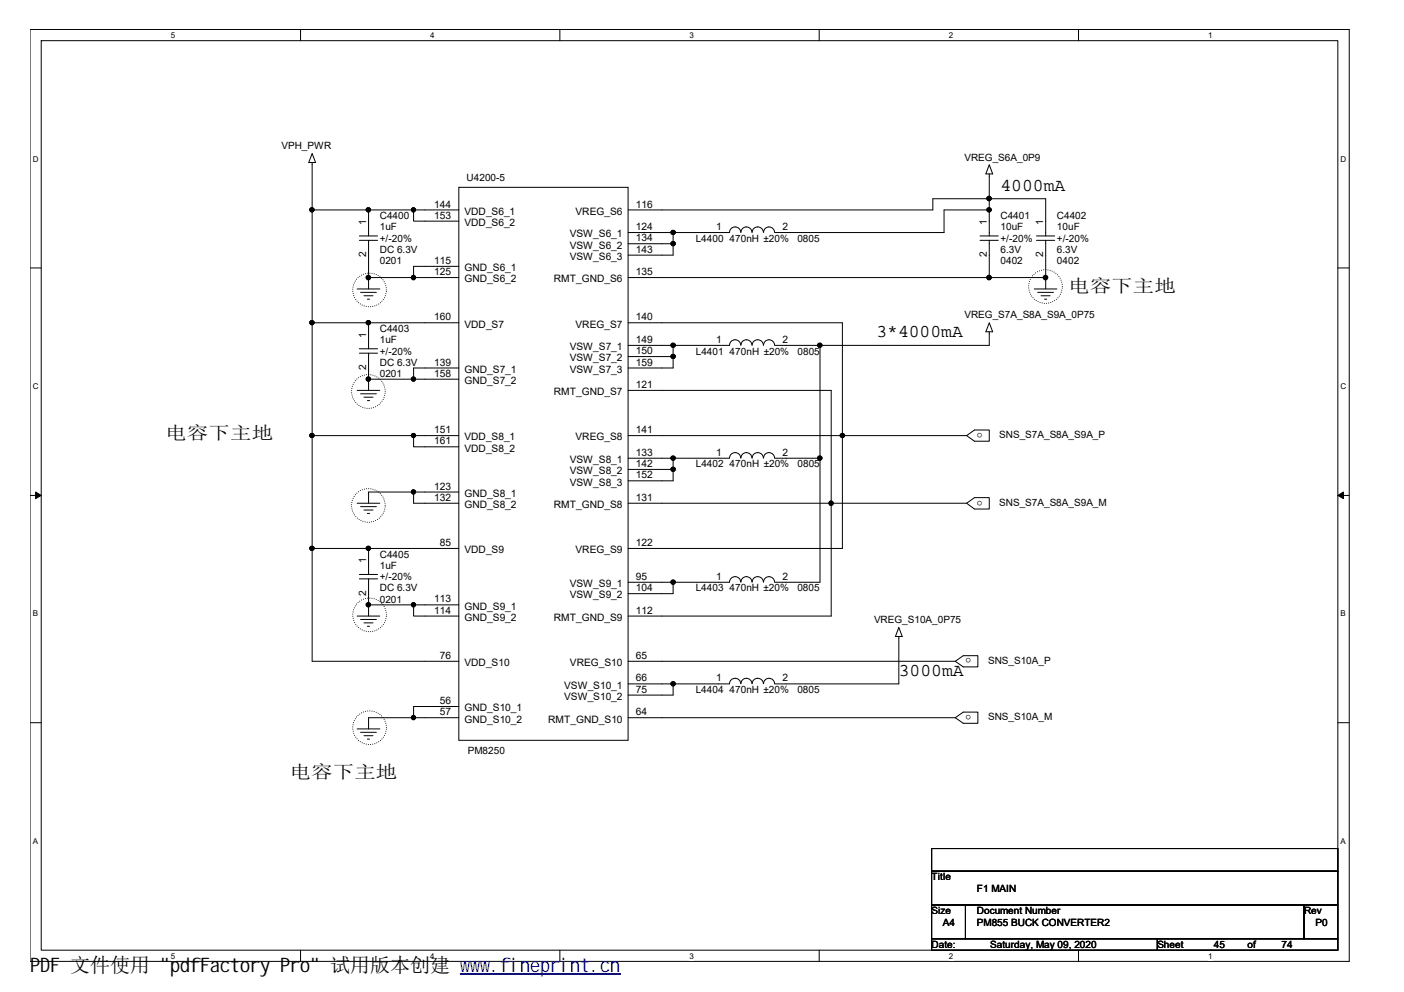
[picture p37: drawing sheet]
<svg xmlns="http://www.w3.org/2000/svg" width="297mm" height="210mm" viewBox="0 0 297 210" stroke-linecap="round" stroke-linejoin="round" font-family="sans-serif">
<defs><g id="words">
<text font-size="4.2" x="6.3" y="205.7">PDF 文件使用 &quot;pdfFactory Pro&quot; 试用版本创建 ww</text>
<text font-size="4.2" fill="#00f" x="99.5" y="205.7">w.fineprint.cn</text>
<g font-size="3.8">
<text x="211.7" y="40.4">4000mA</text>
<text x="226" y="61.8">电容下主地</text>
<text x="185.4" y="71.4">3*4000mA</text>
<text x="35" y="92.9">电容下主地</text>
<text x="190.2" y="143">3000mA</text>
<text x="61.3" y="164.5">电容下主地</text>
</g>
<g font-size="2.2">
<text x="77.5" y="47.6" transform="rotate(-90 77.5 47.6)">1</text>
<text x="91.9" y="43.9">144</text>
<text x="91.9" y="46.3">153</text>
<text x="98.3" y="45.4">VDD_S6_1</text>
<text x="98.3" y="47.8">VDD_S6_2</text>
<text x="121.8" y="45.4">VREG_S6</text>
<text x="134.5" y="43.9">116</text>
<text x="208.8" y="47.6" transform="rotate(-90 208.8 47.6)">1</text>
<text x="220.7" y="47.6" transform="rotate(-90 220.7 47.6)">1</text>
<text x="120.5" y="50.2">VSW_S6_1</text>
<text x="120.5" y="52.6">VSW_S6_2</text>
<text x="134.5" y="48.7">124</text>
<text x="134.5" y="51.1">134</text>
<text x="134.5" y="53.5">143</text>
<text x="151.5" y="48.7">1</text>
<text x="165.6" y="48.7">2</text>
<text x="77.5" y="54.5" transform="rotate(-90 77.5 54.5)">2</text>
<text x="91.9" y="55.9">115</text>
<text x="91.9" y="58.2">125</text>
<text x="98.3" y="57.4">GND_S6_1</text>
<text x="98.3" y="59.7">GND_S6_2</text>
<text x="117.2" y="59.7">RMT_GND_S6</text>
<text x="120.5" y="55">VSW_S6_3</text>
<text x="134.5" y="58.2">135</text>
<text x="208.8" y="54.5" transform="rotate(-90 208.8 54.5)">2</text>
<text x="220.7" y="54.5" transform="rotate(-90 220.7 54.5)">2</text>
<text x="77.5" y="71.4" transform="rotate(-90 77.5 71.4)">1</text>
<text x="91.9" y="67.8">160</text>
<text x="98.3" y="69.3">VDD_S7</text>
<text x="121.8" y="69.3">VREG_S7</text>
<text x="134.5" y="67.8">140</text>
<text x="91.9" y="77.4">139</text>
<text x="120.5" y="74.1">VSW_S7_1</text>
<text x="120.5" y="76.5">VSW_S7_2</text>
<text x="134.5" y="72.6">149</text>
<text x="134.5" y="74.9">150</text>
<text x="134.5" y="77.4">159</text>
<text x="151.5" y="72.6">1</text>
<text x="165.6" y="72.6">2</text>
<text x="77.5" y="78.3" transform="rotate(-90 77.5 78.3)">2</text>
<text x="91.9" y="79.7">158</text>
<text x="98.3" y="78.9">GND_S7_1</text>
<text x="98.3" y="81.3">GND_S7_2</text>
<text x="117.2" y="83.6">RMT_GND_S7</text>
<text x="120.5" y="78.9">VSW_S7_3</text>
<text x="134.5" y="82.1">121</text>
<text x="91.9" y="91.7">151</text>
<text x="91.9" y="94">161</text>
<text x="98.3" y="93.2">VDD_S8_1</text>
<text x="98.3" y="95.6">VDD_S8_2</text>
<text x="121.8" y="93.2">VREG_S8</text>
<text x="134.5" y="91.7">141</text>
<text x="120.5" y="98">VSW_S8_1</text>
<text x="120.5" y="100.3">VSW_S8_2</text>
<text x="134.5" y="96.4">133</text>
<text x="134.5" y="98.8">142</text>
<text x="134.5" y="101.2">152</text>
<text x="151.5" y="96.4">1</text>
<text x="165.6" y="96.4">2</text>
<text x="91.9" y="103.6">123</text>
<text x="91.9" y="106">132</text>
<text x="98.3" y="105.1">GND_S8_1</text>
<text x="98.3" y="107.5">GND_S8_2</text>
<text x="117.2" y="107.5">RMT_GND_S8</text>
<text x="120.5" y="102.8">VSW_S8_3</text>
<text x="134.5" y="106">131</text>
<text x="77.5" y="119.2" transform="rotate(-90 77.5 119.2)">1</text>
<text x="93" y="115.5">85</text>
<text x="98.3" y="117.1">VDD_S9</text>
<text x="121.8" y="117.1">VREG_S9</text>
<text x="134.5" y="115.5">122</text>
<text x="120.5" y="124.2">VSW_S9_1</text>
<text x="134.5" y="122.7">95</text>
<text x="134.5" y="125.1">104</text>
<text x="151.5" y="122.7">1</text>
<text x="165.6" y="122.7">2</text>
<text x="77.5" y="126.1" transform="rotate(-90 77.5 126.1)">2</text>
<text x="91.9" y="127.5">113</text>
<text x="91.9" y="129.9">114</text>
<text x="98.3" y="129">GND_S9_1</text>
<text x="98.3" y="131.4">GND_S9_2</text>
<text x="117.2" y="131.4">RMT_GND_S9</text>
<text x="120.5" y="126.6">VSW_S9_2</text>
<text x="134.5" y="129.9">112</text>
<text x="93" y="139.4">76</text>
<text x="98.3" y="140.9">VDD_S10</text>
<text x="120.6" y="140.9">VREG_S10</text>
<text x="134.5" y="139.4">65</text>
<text x="93" y="149">56</text>
<text x="119.3" y="145.7">VSW_S10_1</text>
<text x="119.3" y="148.1">VSW_S10_2</text>
<text x="134.5" y="144.2">66</text>
<text x="134.5" y="146.6">75</text>
<text x="151.5" y="144.2">1</text>
<text x="165.6" y="144.2">2</text>
<text x="93" y="151.4">57</text>
<text x="98.3" y="150.5">GND_S10_1</text>
<text x="98.3" y="152.9">GND_S10_2</text>
<text x="116" y="152.9">RMT_GND_S10</text>
<text x="134.5" y="151.4">64</text>
</g>
<g font-size="2.1">
<text x="59.6" y="31.6">VPH_PWR</text>
<text x="204" y="34">VREG_S6A_0P9</text>
<text x="98.7" y="38.2">U4200-5</text>
<text x="80.3" y="46.4">C4400</text>
<text x="211.7" y="46.4">C4401</text>
<text x="223.6" y="46.4">C4402</text>
<text x="80.3" y="48.7">1uF</text>
<text x="80.3" y="53.5">DC 6.3V</text>
<text x="80.3" y="51.2">+/-20%</text>
<text x="147.2" y="51.2">L4400</text>
<text x="154.3" y="51.2">470nH ±20%</text>
<text x="168.7" y="51.2">0805</text>
<text x="211.7" y="48.7">10uF</text>
<text x="211.7" y="53.5">6.3V</text>
<text x="211.7" y="51.2">+/-20%</text>
<text x="223.6" y="48.7">10uF</text>
<text x="223.6" y="53.5">6.3V</text>
<text x="223.6" y="51.2">+/-20%</text>
<text x="80.3" y="55.9">0201</text>
<text x="211.7" y="55.9">0402</text>
<text x="223.6" y="55.9">0402</text>
<text x="80.3" y="70.2">C4403</text>
<text x="204" y="67.4">VREG_S7A_S8A_S9A_0P75</text>
<text x="80.3" y="72.6">1uF</text>
<text x="80.3" y="77.4">DC 6.3V</text>
<text x="80.3" y="75">+/-20%</text>
<text x="147.2" y="75">L4401</text>
<text x="154.4" y="75">470nH ±20%</text>
<text x="168.7" y="75">0805</text>
<text x="80.3" y="79.8">0201</text>
<text x="207.9" y="91.6" transform="rotate(-180 207.9 91.6)">o</text>
<text x="211.4" y="92.7">SNS_S7A_S8A_S9A_P</text>
<text x="147.2" y="98.9">L4402</text>
<text x="154.4" y="98.9">470nH ±20%</text>
<text x="168.7" y="98.9">0805</text>
<text x="207.9" y="105.9" transform="rotate(-180 207.9 105.9)">o</text>
<text x="211.4" y="107">SNS_S7A_S8A_S9A_M</text>
<text x="80.3" y="118">C4405</text>
<text x="80.3" y="120.4">1uF</text>
<text x="80.3" y="125.2">DC 6.3V</text>
<text x="80.3" y="122.8">+/-20%</text>
<text x="147.2" y="125.2">L4403</text>
<text x="154.3" y="125.2">470nH ±20%</text>
<text x="168.7" y="125.2">0805</text>
<text x="80.3" y="127.6">0201</text>
<text x="184.9" y="131.8">VREG_S10A_0P75</text>
<text x="205.4" y="139.3" transform="rotate(-180 205.4 139.3)">o</text>
<text x="209" y="140.4">SNS_S10A_P</text>
<text x="147.2" y="146.7">L4404</text>
<text x="154.3" y="146.7">470nH ±20%</text>
<text x="168.7" y="146.7">0805</text>
<text x="205.4" y="151.3" transform="rotate(-180 205.4 151.3)">o</text>
<text x="209" y="152.4">SNS_S10A_M</text>
<text x="99" y="159.5">PM8250</text>
<text x="197.1" y="186.3">Title</text>
<text x="206.7" y="188.7">F1 MAIN</text>
<text x="197.1" y="193.4">Size</text>
<text x="199.5" y="195.8">A4</text>
<text x="206.7" y="193.4">Document Number</text>
<text x="206.7" y="195.8">PM855 BUCK CONVERTER2</text>
<text x="275.9" y="193.4">Rev</text>
<text x="278.3" y="195.8">P0</text>
<text x="197.1" y="200.6">Date:</text>
<text x="209.5" y="200.6">Saturday, May 09, 2020</text>
<text x="244.9" y="200.6">Sheet</text>
<text x="256.8" y="200.6">45</text>
<text x="263.9" y="200.6">of</text>
<text x="271.1" y="200.6">74</text>
</g>
<g font-size="1.7">
<text x="36.2" y="8">5</text>
<text x="91" y="8">4</text>
<text x="145.9" y="8">3</text>
<text x="200.7" y="8">2</text>
<text x="255.6" y="8">1</text>
<text x="6.9" y="34.2">D</text>
<text x="283.6" y="34.2">D</text>
<text x="6.9" y="82.3">C</text>
<text x="283.6" y="82.3">C</text>
<text x="6.9" y="130.4">B</text>
<text x="283.6" y="130.4">B</text>
<text x="6.9" y="178.5">A</text>
<text x="283.6" y="178.5">A</text>
<text x="36.2" y="202.8">5</text>
<text x="91" y="202.8">4</text>
<text x="145.9" y="202.8">3</text>
<text x="200.7" y="202.8">2</text>
<text x="255.6" y="202.8">1</text>
</g>
</g></defs>
<path d="M6.3 6.2h279.2v197.2h-279.1zM8.7 8.6h274.3v192.5h-274.3z" fill="none" stroke="#000" stroke-width=".21"/>
<g fill="#fff">
<path d="M36.2 6.5h.9v1.9h-.9z"/>
<path d="M36.2 201.3h.9v1.9h-.9z"/>
</g>
<path d="M63.6 6.2v2.4M63.6 201.1v2.3" fill="none" stroke="#000" stroke-width=".21"/>
<g fill="#fff">
<path d="M91 6.5h.9v1.9h-.9z"/>
<path d="M91 201.3h.9v1.9h-.9z"/>
</g>
<path d="M118.4 6.2v2.4M118.4 201.1v2.3" fill="none" stroke="#000" stroke-width=".21"/>
<g fill="#fff">
<path d="M145.9 6.5h.9v1.9h-.9z"/>
<path d="M145.9 201.3h.9v1.9h-.9z"/>
</g>
<path d="M173.3 6.2v2.4M173.3 201.1v2.3" fill="none" stroke="#000" stroke-width=".21"/>
<g fill="#fff">
<path d="M200.7 6.5h1v1.9h-1z"/>
<path d="M200.7 201.3h1v1.9h-1z"/>
</g>
<path d="M228.2 6.2v2.4M228.2 201.1v2.3" fill="none" stroke="#000" stroke-width=".21"/>
<g fill="#fff">
<path d="M255.6 6.5h.9v1.9h-.9z"/>
<path d="M255.6 201.3h.9v1.9h-.9z"/>
<path d="M6.9 32.7h1.3v1.9h-1.3z"/>
<path d="M283.6 32.7h1.3v1.9h-1.3z"/>
<path d="M6.9 80.7h1.3v1.9h-1.3z"/>
<path d="M283.6 80.7h1.3v1.9h-1.3z"/>
</g>
<path d="M6.3 56.7h2.4M283 56.7h2.4" fill="none" stroke="#000" stroke-width=".21"/>
<g fill="#fff">
<path d="M6.9 128.9h1.2v1.9h-1.2z"/>
<path d="M283.6 128.9h1.2v1.9h-1.2z"/>
</g>
<path d="M6.3 104.8h2.4M283 104.8h2.4" fill="none" stroke="#000" stroke-width=".21"/>
<path d="M7.5 104.1l1.2 .7-1.2 .7zM283 104.8l1.2-.7v1.4z" fill="#000" stroke="#000" stroke-width=".21"/>
<g fill="#fff">
<path d="M6.9 177h1.2v1.9h-1.2z"/>
<path d="M283.6 177h1.2v1.9h-1.2z"/>
</g>
<g fill="none" stroke="#000" stroke-width=".21">
<path d="M66 34.4v105.5h31.1M66 32.5l.8 1.9h-1.5zM97.1 39.6h35.8v117h-35.8zM209.3 34.9l.7 1.9h-1.4zM209.3 36.8v13.1M66 44.4h31.1M76 49.9h3.9M76 50.9h3.9M78 58.7h9.5M78 44.4v5.5M78 50.9v10.2M87.5 44.4v2.4h9.6"/>
<path d="M97.1 56.4h-9.6v2.3h9.6M132.9 44.4h64.5v-2.3h23.8v7.8M132.9 58.7h88.3M132.9 51.6h9.5M142.4 49.2v4.8h-9.5M156.7 49.2a1.19 1.19 0 0 0-1.2-1.2 1.19 1.19 0 0 0-1.2 1.2h-21.4M159.1 49.2a1.16 1.16 0 0 0-1.2-1.2 1.16 1.16 0 0 0-1.1 1.2M161.5 49.2a1.19 1.19 0 0 0-1.2-1.2 1.19 1.19 0 0 0-1.2 1.2M163.9 49.2a1.16 1.16 0 0 0-1.2-1.2 1.16 1.16 0 0 0-1.2 1.2M207.3 49.9h3.9M207.3 50.9h3.9M209.3 50.9v7.8"/>
<path d="M209.3 44.4h-9.6v4.8h-35.8M219.3 49.9h3.8M219.3 50.9h3.8M221.2 50.9v10.2M66 68.3h31.1M75.6 61.1h4.7M76 73.8h3.9M76 74.7h3.9M76.3 61.9h3.3M77 62.6h1.9M77.7 63.3h.5M78 68.3v5.5"/>
<path d="M78 74.7v7.9M97.1 77.9h-9.6v2.3h9.6M132.9 73.1h21.4M132.9 68.3h45.3v47.7h-45.3M132.9 75.5h9.5M142.4 73.1v4.8h-9.5M154.3 73a1.19 1.19 0 0 1 1.2-1.1 1.19 1.19 0 0 1 1.2 1.1M156.8 73a1.16 1.16 0 0 1 1.1-1.1 1.16 1.16 0 0 1 1.2 1.1M159.1 73a1.19 1.19 0 0 1 1.2-1.1 1.19 1.19 0 0 1 1.2 1.1M161.5 73a1.16 1.16 0 0 1 1.2-1.1 1.16 1.16 0 0 1 1.2 1.1M173.5 73.1v50.1h-9.6M209.3 68.3l.7 1.9h-1.4z"/>
<path d="M209.3 70.2v2.9h-45.4M218.8 61.1h4.8M219.5 61.9h3.4M220.3 62.6h1.9M221 63.3h.4M66 92.2h31.1M75.6 82.6h4.7M76.3 83.3h3.3M77 84h1.9M77.7 84.8h.5M78 80.2h9.5M87.5 92.2v2.3h9.6"/>
<path d="M132.9 82.6h43v47.8h-43M132.9 97h21.4M132.9 92.2h71.6M132.9 99.3h9.5M142.4 97v4.7h-9.5M156.7 96.9a1.19 1.19 0 0 0-1.2-1.1 1.19 1.19 0 0 0-1.2 1.1M159.1 96.9a1.16 1.16 0 0 0-1.2-1.1 1.16 1.16 0 0 0-1.1 1.1M161.5 96.9a1.19 1.19 0 0 0-1.2-1.1 1.19 1.19 0 0 0-1.2 1.1M163.9 96.9a1.16 1.16 0 0 0-1.2-1.1 1.16 1.16 0 0 0-1.2 1.1M163.9 97h9.6M204.5 92.2l1.7-1.2h3.1v2.4h-3.1zM66 116h31.1"/>
<path d="M75.6 106.5h4.7M76.3 107.2h3.3M77 107.9h1.9M77.7 108.6h.5M78 116v5.6M87.5 104.1v2.4h9.6M97.1 104.1h-19.1v2.4M132.9 106.5h71.6M204.5 106.5l1.7-1.2h3.1v2.4h-3.1zM75.6 130.4h4.7M76 121.6h3.9M76 122.5h3.9"/>
<path d="M76.3 131.1h3.3M77 131.8h1.9M77.7 132.5h.5M78 128h19.1M78 122.5v7.9M87.5 128v2.4h9.6M132.9 139.9h69.2M142.4 123.2v2.4h-9.5M156.7 123.2a1.19 1.19 0 0 0-1.2-1.2 1.19 1.19 0 0 0-1.2 1.2h-21.4M159.1 123.2a1.16 1.16 0 0 0-1.2-1.2 1.16 1.16 0 0 0-1.1 1.2M161.5 123.2a1.19 1.19 0 0 0-1.2-1.2 1.19 1.19 0 0 0-1.2 1.2M163.9 123.2a1.16 1.16 0 0 0-1.2-1.2 1.16 1.16 0 0 0-1.2 1.2"/>
<path d="M190.2 134.7v10h-26.3M190.2 132.8l.7 1.9h-1.5zM202.1 139.9l1.7-1.2h3.1v2.4h-3.1zM6.3 152.9h2.4M75.6 154.2h4.7M76.3 155h3.3M77 155.7h1.9M77.7 156.4h.5M97.1 151.9h-19.1v2.3M97.1 149.5h-9.6v2.4M132.9 144.7h21.4M132.9 151.9h69.2"/>
<path d="M142.4 144.7v2.4h-9.5M154.3 144.7a1.19 1.19 0 0 1 1.2-1.2 1.19 1.19 0 0 1 1.2 1.2M156.8 144.7a1.16 1.16 0 0 1 1.1-1.2 1.16 1.16 0 0 1 1.2 1.2M159.1 144.7a1.19 1.19 0 0 1 1.2-1.2 1.19 1.19 0 0 1 1.2 1.2M161.5 144.7a1.16 1.16 0 0 1 1.2-1.2 1.16 1.16 0 0 1 1.2 1.2M202.1 151.9l1.7-1.2h3.1v2.3h-3.1zM283 152.9h2.4M197.1 179.5h85.9v4.8h-85.9zM197.1 184.3h85.9v7.2h-85.9zM197.1 191.5h7.2v7.1h-7.2zM197.1 198.6h47.8v2.5h-47.8zM204.3 191.5h71.6v7.1h-71.6z"/>
<path d="M244.9 198.6h38.1v2.5h-38.1zM275.9 191.5h7.1v7.1h-7.1z"/>
</g>
<g fill="none" stroke="#000" stroke-width=".21" stroke-dasharray="0 .4">
<circle cx="78.2" cy="61.4" r="3.6"/>
<circle cx="221.2" cy="60.6" r="3.6"/>
<circle cx="77.9" cy="82.8" r="3.6"/>
<circle cx="77.9" cy="106.9" r="3.6"/>
<circle cx="78.2" cy="130.1" r="3.6"/>
<circle cx="78.2" cy="154" r="3.6"/>
</g>
<g fill="#000" stroke="#000" stroke-width=".21">
<circle cx="66" cy="44.4" r=".46"/>
<circle cx="77.9" cy="58.7" r=".47"/>
<circle cx="77.9" cy="44.4" r=".46"/>
<circle cx="87.5" cy="58.7" r=".46"/>
<circle cx="87.5" cy="44.4" r=".45"/>
<circle cx="142.4" cy="51.5" r=".46"/>
<circle cx="142.4" cy="49.2" r=".46"/>
<circle cx="209.2" cy="42" r=".47"/>
<circle cx="209.2" cy="58.7" r=".47"/>
<circle cx="209.3" cy="44.4" r=".46"/>
<circle cx="221.2" cy="58.7" r=".47"/>
<circle cx="66" cy="68.3" r=".46"/>
<circle cx="77.9" cy="68.3" r=".46"/>
<circle cx="142.4" cy="75.4" r=".46"/>
<circle cx="142.4" cy="73.1" r=".46"/>
<circle cx="173.4" cy="73.1" r=".46"/>
<circle cx="66" cy="92.1" r=".46"/>
<circle cx="77.9" cy="80.2" r=".46"/>
<circle cx="87.5" cy="80.2" r=".45"/>
<circle cx="87.5" cy="92.1" r=".45"/>
<circle cx="142.4" cy="96.9" r=".46"/>
<circle cx="142.4" cy="99.3" r=".46"/>
<circle cx="173.4" cy="96.9" r=".46"/>
<circle cx="178.2" cy="92.1" r=".46"/>
<circle cx="66" cy="116" r=".46"/>
<circle cx="77.9" cy="116" r=".46"/>
<circle cx="87.5" cy="104.1" r=".45"/>
<circle cx="175.8" cy="106.5" r=".46"/>
<circle cx="77.9" cy="128" r=".46"/>
<circle cx="87.5" cy="128" r=".45"/>
<circle cx="142.4" cy="123.2" r=".46"/>
<circle cx="87.5" cy="151.8" r=".45"/>
<circle cx="142.4" cy="144.7" r=".46"/>
</g>
<path d="M97.4 206h33.8M97.4 206.2h33.8" fill="none" stroke="#00f" stroke-width=".21"/>
<use href="#words"/>
</svg>
